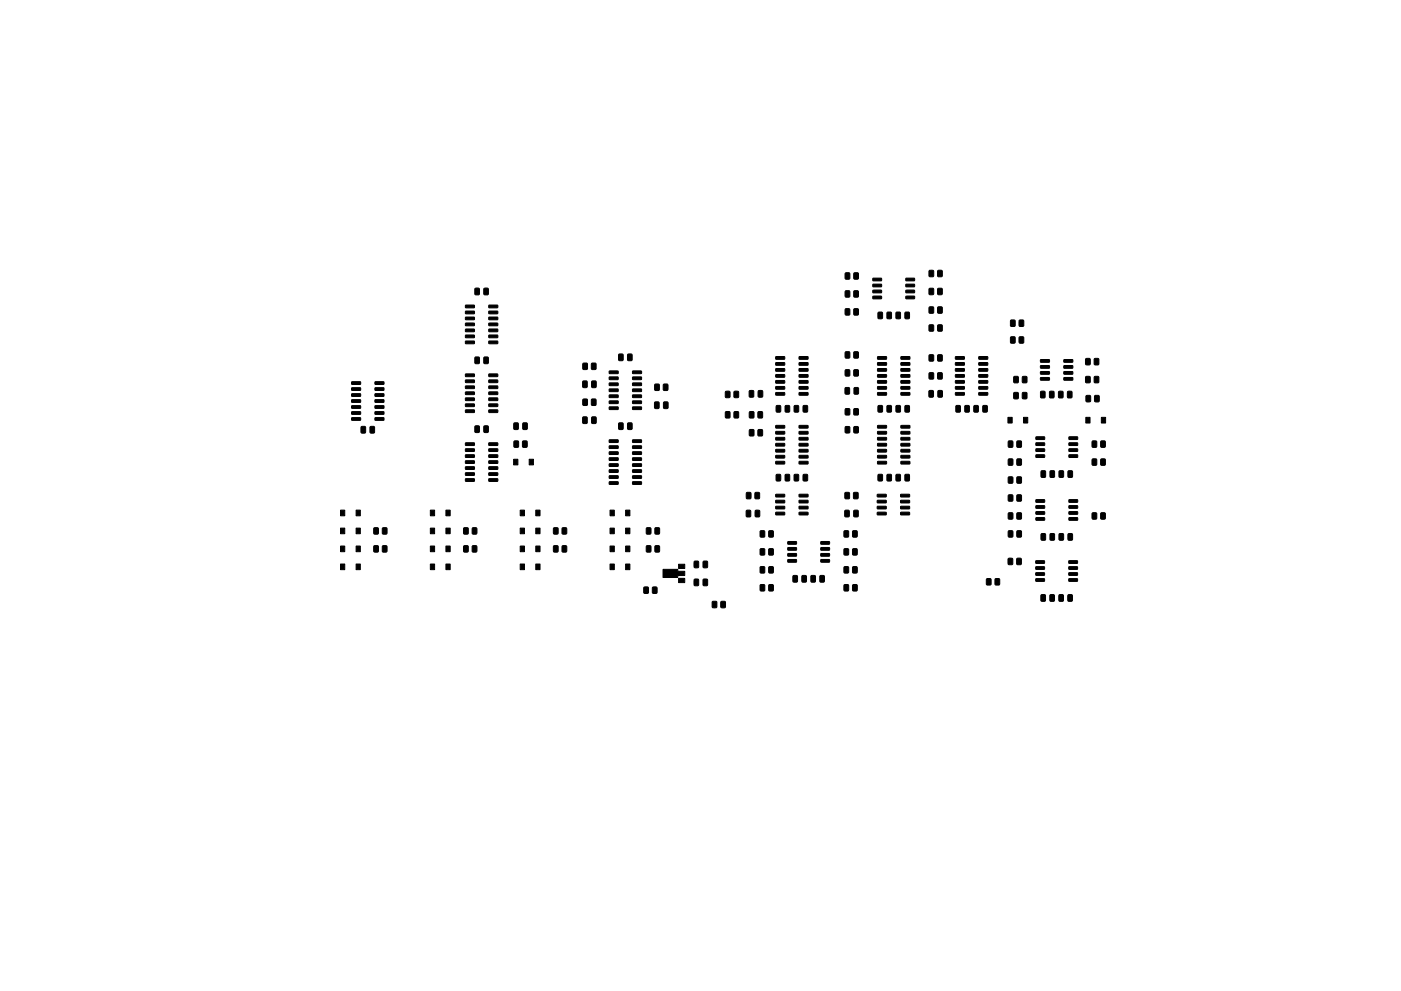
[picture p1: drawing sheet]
<svg xmlns="http://www.w3.org/2000/svg" width="297mm" height="210mm" viewBox="0 0 297 210" stroke-linecap="round" stroke-linejoin="round" font-family="sans-serif">
<g fill="#000" stroke="#000" stroke-width=".21">
<path d="M179.2 57.9h.7l.3 .1v1l-.2 .2-.6 .1-.2-.2zM181.1 57.9h.7l.2 .1v1l-.1 .2-.7 .1-.2-.2zM185.1 59h1.7l.1 .5-1.8 .1zM192.1 59h1.7l.1 .5-1.8 .1zM197 57.4l.7-.1 .3 .2v1l-.2 .2h-.6l-.2-.1zM198.8 57.4l.7-.1 .3 .2v1l-.2 .2h-.6l-.2-.1zM98.7 79.4l1.8-.1 .1 .5-1.8 .1zM98.7 72.4l1.8-.1 .1 .5-1.8 .1zM98.7 71.1h1.8l.1 .5-1.8 .1zM98.7 69.8h1.8l.1 .5-1.8 .1zM98.7 68.6l1.8-.1 .1 .5-1.8 .1zM98.7 67.3h1.8l.1 .5h-1.8z"/>
<path d="M98.7 66h1.8l.1 .5-1.8 .1zM98.7 64.8l1.8-.1 .1 .5-1.8 .1zM100.7 75.8l.7-.1 .2 .2 .1 1-.2 .3h-.6l-.2-.2zM100.7 61.2l.7-.1 .2 .2 .1 1-.2 .2-.6 .1-.2-.2zM102.6 75.8l.7-.1 .2 .2 .1 1-.2 .3h-.6l-.2-.2zM102.6 61.2l.7-.1 .2 .2 .1 1-.2 .2-.6 .1-.2-.2zM103.7 79.4l1.8-.1v.5l-1.8 .1zM103.7 64.8l1.8-.1v.5l-1.8 .1zM103.7 66h1.8v.5l-1.8 .1zM103.7 67.3h1.8v.5h-1.8zM103.7 68.6l1.8-.1v.5l-1.8 .1zM103.7 69.8h1.8v.5l-1.8 .1z"/>
<path d="M103.7 71.1h1.8v.5l-1.8 .1zM103.7 72.4l1.8-.1v.5l-1.8 .1zM123.6 77.1l.7-.1 .2 .2 .1 1-.2 .2h-.6l-.2-.1zM125.4 77.1l.7-.1 .3 .2v1l-.2 .2h-.6l-.2-.1zM129.2 78.7h1.8l.1 .5-1.9 .1zM131.2 75.2l.7-.1 .2 .1v1.1l-.1 .2h-.6l-.2-.1zM133.1 75.2l.7-.1 .2 .1v1.1l-.1 .2h-.6l-.2-.1zM134.1 78.7h1.8l.1 .5-1.8 .1zM164.5 79.5h1.8l.1 .5h-1.9zM164.5 78.2h1.8l.1 .5-1.9 .1zM164.5 77l1.8-.1 .1 .5-1.9 .1zM164.5 75.7h1.8l.1 .4-1.9 .1z"/>
<path d="M169.4 75.7h1.9v.4l-1.8 .1zM169.4 77l1.9-.1v.5l-1.8 .1zM169.4 78.2h1.9v.5l-1.8 .1zM169.4 79.5h1.9v.5h-1.8zM179.2 74.7l.7-.1 .3 .2v1l-.2 .2h-.6l-.2-.1zM179.2 61.7h.7l.3 .1v1l-.2 .2-.6 .1-.2-.2zM179.2 78.5l.7-.1 .3 .2v1l-.2 .2h-.6l-.2-.1zM179.2 65.5h.7l.3 .1v1l-.2 .3h-.6l-.2-.2zM181.1 74.7l.7-.1 .2 .2v1l-.1 .2h-.7l-.2-.1zM181.1 61.7h.7l.2 .1v1l-.1 .2-.7 .1-.2-.2zM181.1 78.5l.7-.1 .2 .2v1l-.1 .2h-.7l-.2-.1zM181.1 65.5h.7l.2 .1v1l-.1 .3h-.7l-.2-.2z"/>
<path d="M185.1 62.9l1.7-.1 .1 .5-1.8 .1zM185.1 61.6h1.7l.1 .5h-1.8zM185.1 60.3h1.7l.1 .5-1.8 .1zM186.2 66.3l.7-.1 .2 .2v1l-.1 .2h-.6l-.3-.1zM186.1 79.5h1.8l.1 .5h-1.9zM186.1 78.2h1.8l.1 .5-1.9 .1zM186.1 77l1.8-.1 .1 .5-1.9 .1zM186.1 75.7h1.8l.1 .4-1.9 .1zM188.1 66.3l.7-.1 .2 .2v1l-.1 .2h-.6l-.3-.1zM190 66.3l.7-.1 .2 .2v1l-.1 .2h-.6l-.2-.1zM191.9 66.3l.7-.1 .2 .2v1l-.1 .2h-.6l-.2-.1zM191 75.7h1.8l.1 .4-1.8 .1z"/>
<path d="M191 77l1.8-.1 .1 .5-1.8 .1zM191 78.2h1.8l.1 .5-1.8 .1zM191 79.5h1.8l.1 .5h-1.8zM192.1 60.3h1.7l.1 .5-1.8 .1zM192.1 61.6h1.7l.1 .5h-1.8zM192.1 62.9l1.7-.1 .1 .5-1.8 .1zM197 75.3l.7-.1 .3 .2v1l-.2 .2h-.6l-.2-.1zM197 69l.7-.1 .3 .1v1l-.2 .3h-.6l-.2-.2zM197 65.2l.7-.1 .3 .1v1l-.2 .3h-.6l-.2-.2zM197 61.2l.7-.1 .3 .2v1l-.2 .2h-.6l-.2-.1zM198.8 75.3l.7-.1 .3 .2v1l-.2 .2h-.6l-.2-.1zM198.8 69l.7-.1 .3 .1v1l-.2 .3h-.6l-.2-.2z"/>
<path d="M198.8 65.2l.7-.1 .3 .1v1l-.2 .3h-.6l-.2-.2zM198.8 61.2l.7-.1 .3 .2v1l-.2 .2h-.6l-.2-.1zM202.6 79.5h1.8l.1 .5h-1.9zM202.6 78.2h1.8l.1 .5-1.9 .1zM202.6 77l1.8-.1 .1 .5-1.9 .1zM202.6 75.7h1.8l.1 .4-1.9 .1zM207.5 75.7h1.9v.4l-1.8 .1zM207.5 77l1.9-.1v.5l-1.8 .1zM207.5 78.2h1.9v.5l-1.8 .1zM207.5 79.5h1.9v.5h-1.8zM214.3 71.5l.7-.1 .2 .2v1l-.1 .2h-.6l-.3-.1zM214.3 67.9h.7l.2 .1v1l-.1 .3h-.6l-.3-.2z"/>
<path d="M216.1 71.5l.7-.1 .3 .2v1l-.2 .2h-.6l-.2-.1zM216.1 67.9h.7l.3 .1v1l-.2 .3h-.6l-.2-.2zM220.6 78.9l1.8-.1 .1 .5-1.8 .1zM220.6 77.6h1.8l.1 .5h-1.8zM220.6 76.3h1.8l.1 .5-1.8 .1zM225.6 76.3h1.8l.1 .5-1.9 .1zM225.6 77.6h1.8l.1 .5h-1.9zM225.6 78.9l1.8-.1 .1 .5-1.9 .1zM230.2 76.1l.7-.1 .2 .2 .1 1-.2 .2h-.6l-.2-.1zM232 76.1l.7-.1 .3 .2v1l-.2 .2h-.6l-.2-.1zM74.6 88.6h1.8l.1 .5-1.9 .1zM74.6 87.4l1.8-.1 .1 .5-1.9 .1z"/>
<path d="M74.6 86.1h1.8l.1 .5h-1.9zM74.6 84.8h1.8l.1 .5-1.9 .1zM74.6 83.6l1.8-.1 .1 .5-1.9 .1zM74.6 82.3h1.8l.1 .5h-1.9zM74.6 81h1.8l.1 .5-1.9 .1zM76.6 90.5h.7l.2 .1v1.1l-.1 .2h-.6l-.3-.1zM78.5 90.5h.7l.2 .1v1.1l-.1 .2h-.6l-.3-.1zM79.5 81h1.8l.1 .5-1.8 .1zM79.5 82.3h1.8l.1 .5h-1.8zM79.5 83.6l1.8-.1 .1 .5-1.8 .1zM79.5 84.8h1.8l.1 .5-1.8 .1zM79.5 86.1h1.8l.1 .5h-1.8z"/>
<path d="M79.5 87.4l1.8-.1 .1 .5-1.8 .1zM79.5 88.6h1.8l.1 .5-1.8 .1zM98.7 87h1.8l.1 .5h-1.8zM98.7 85.7h1.8l.1 .5-1.8 .1zM98.7 84.4h1.8l.1 .5-1.8 .1zM98.7 83.2l1.8-.1 .1 .5-1.8 .1zM98.7 81.9h1.8l.1 .5-1.8 .1zM98.7 80.6h1.8l.1 .5-1.8 .1zM98.7 99.1l1.8-.1 .1 .5-1.8 .1zM98.7 97.8l1.8-.1 .1 .5-1.8 .1zM98.7 96.5h1.8l.1 .5-1.8 .1zM98.7 95.2h1.8l.1 .5-1.8 .1z"/>
<path d="M98.7 94l1.8-.1 .1 .5-1.8 .1zM100.7 90.4l.7-.1 .2 .2 .1 1-.2 .3h-.6l-.2-.2zM102.6 90.4l.7-.1 .2 .2 .1 1-.2 .3h-.6l-.2-.2zM103.7 80.6h1.8v.5l-1.8 .1zM103.7 81.9h1.8v.5l-1.8 .1zM103.7 83.2l1.8-.1v.5l-1.8 .1zM103.7 84.4h1.8v.5l-1.8 .1zM103.7 85.7h1.8v.5l-1.8 .1zM103.7 87h1.8v.5h-1.8zM103.7 94l1.8-.1v.5l-1.8 .1zM103.7 95.2h1.8v.5l-1.8 .1zM103.7 96.5h1.8v.5l-1.8 .1z"/>
<path d="M103.7 97.8l1.8-.1v.5l-1.8 .1zM103.7 99.1l1.8-.1v.5l-1.8 .1zM108.9 97.4h.9v1.2h-.9zM109 89.8l.7-.1 .2 .1v1.1l-.1 .2h-.6l-.3-.1zM109 93.6l.7-.1 .2 .2 .1 1-.2 .2h-.6l-.2-.1zM110.9 89.8l.7-.1 .2 .1v1.1l-.1 .2h-.6l-.3-.1zM110.8 93.6l.7-.1 .3 .2v1l-.2 .2h-.6l-.2-.1zM112.2 97.4h.9v1.2h-.9zM123.6 88.5l.7-.1 .2 .2v1l-.1 .3h-.6l-.3-.2zM123.6 80.9l.7-.1 .2 .2v1l-.1 .2-.6 .1-.3-.2zM123.6 84.7l.7-.1 .2 .2 .1 1-.2 .2h-.6l-.2-.1zM125.4 84.7l.7-.1 .3 .2v1l-.2 .2h-.6l-.2-.1z"/>
<path d="M125.5 88.5l.7-.1 .2 .2v1l-.1 .3h-.6l-.3-.2zM125.5 80.9l.7-.1 .2 .2v1l-.1 .2-.6 .1-.3-.2zM129.2 98.4h1.8l.1 .5-1.9 .1zM129.2 97.1h1.8l.1 .5-1.9 .1zM129.2 95.9l1.8-.1 .1 .5-1.9 .1zM129.2 94.6h1.8l.1 .5-1.9 .1zM129.2 93.3h1.8l.1 .5-1.9 .1zM129.2 86.4l1.8-.1 .1 .5-1.9 .1zM129.2 85.1l1.8-.1 .1 .5-1.9 .1zM129.2 83.8h1.8l.1 .5-1.9 .1zM129.2 82.5h1.8l.1 .5-1.9 .1zM129.2 81.3l1.8-.1 .1 .5-1.9 .1z"/>
<path d="M129.2 80h1.8l.1 .5h-1.9zM131.2 89.8l.7-.1 .2 .1v1.1l-.1 .2h-.6l-.2-.1zM133.1 89.8l.7-.1 .2 .1v1.1l-.1 .2h-.6l-.2-.1zM134.1 93.3h1.8l.1 .5-1.8 .1zM134.1 94.6h1.8l.1 .5-1.8 .1zM134.1 95.9l1.8-.1 .1 .5-1.8 .1zM134.1 97.1h1.8l.1 .5-1.8 .1zM134.1 98.4h1.8l.1 .5-1.8 .1zM134.1 80h1.8l.1 .5h-1.8zM134.1 81.3l1.8-.1 .1 .5-1.8 .1zM134.1 82.5h1.8l.1 .5-1.8 .1zM134.1 83.8h1.8l.1 .5-1.8 .1z"/>
<path d="M134.1 85.1l1.8-.1 .1 .5-1.8 .1zM134.1 86.4l1.8-.1 .1 .5-1.8 .1zM138.8 85.3l.7-.1 .2 .2 .1 1-.2 .3h-.6l-.2-.2zM138.9 81.5h.7l.2 .1v1l-.1 .2-.7 .1-.2-.2zM140.7 85.3l.7-.1 .2 .2 .1 1-.2 .3h-.6l-.2-.2zM140.7 81.5h.7l.2 .1v1l-.1 .2-.6 .1-.3-.2zM153.8 83.1l.7-.1 .3 .1v1l-.2 .3h-.6l-.2-.2zM153.8 87.4l.7-.1 .3 .2v1l-.2 .2h-.6l-.2-.1zM155.7 83.1l.7-.1 .2 .1v1l-.1 .3h-.7l-.2-.2zM155.7 87.4l.7-.1 .2 .2v1l-.1 .2h-.7l-.2-.1zM158.9 87.4l.7-.1 .3 .2v1l-.2 .2h-.6l-.2-.1zM158.9 82.9l.7-.1 .2 .2v1l-.1 .3h-.6l-.3-.2z"/>
<path d="M158.9 91.2l.7-.1 .3 .2v1l-.2 .2h-.6l-.2-.1zM160.7 87.4l.7-.1 .3 .2v1l-.2 .2h-.6l-.2-.1zM160.7 91.2l.7-.1 .3 .2v1l-.2 .2h-.6l-.2-.1zM160.8 82.9l.7-.1 .2 .2v1l-.1 .3h-.6l-.3-.2zM164.6 86.1l.7-.1 .2 .2v1l-.1 .2-.6 .1-.2-.2zM164.5 83.3h1.8l.1 .5h-1.9zM164.5 82h1.8l.1 .5-1.9 .1zM164.5 80.8l1.8-.1 .1 .5-1.9 .1zM164.5 97.9h1.8l.1 .5-1.9 .1zM164.5 96.6h1.8l.1 .5-1.9 .1zM164.5 95.4l1.8-.1 .1 .5-1.9 .1zM164.5 94.1h1.8l.1 .5h-1.9z"/>
<path d="M164.5 92.8h1.8l.1 .5-1.9 .1zM164.5 91.6l1.8-.1 .1 .5-1.9 .1zM164.5 90.3h1.8l.1 .5h-1.9zM166.5 86.1l.7-.1 .2 .2v1l-.1 .2-.6 .1-.2-.2zM168.4 86.1l.7-.1 .2 .2v1l-.1 .2-.6 .1-.2-.2zM170.3 86.1l.7-.1 .2 .2v1l-.1 .2-.6 .1-.2-.2zM169.4 80.8l1.9-.1v.5l-1.8 .1zM169.4 82h1.9v.5l-1.8 .1zM169.4 83.3h1.9v.5h-1.8zM169.4 90.3h1.9v.5h-1.8zM169.4 91.6l1.9-.1v.5l-1.8 .1zM169.4 92.8h1.9v.5l-1.8 .1z"/>
<path d="M169.4 94.1h1.9v.5h-1.8zM169.4 95.4l1.9-.1v.5l-1.8 .1zM169.4 96.6h1.9v.5l-1.8 .1zM169.4 97.9h1.9v.5l-1.8 .1zM179.2 86.7h.7l.3 .1v1l-.2 .3h-.6l-.2-.2zM179.2 82.3l.7-.1 .2 .2v1l-.1 .2-.6 .1-.2-.2zM179.2 90.6l.7-.1 .3 .1v1l-.2 .3h-.6l-.2-.2zM181.1 86.7h.7l.2 .1v1l-.1 .3h-.7l-.2-.2zM181.1 90.6l.7-.1 .2 .1v1l-.1 .3h-.7l-.2-.2zM181.1 82.3l.7-.1 .2 .2v1l-.1 .2-.6 .1-.2-.2zM186.2 86.1l.7-.1 .2 .2v1l-.1 .2-.6 .1-.3-.2zM186.1 97.9h1.8l.1 .5-1.9 .1z"/>
<path d="M186.1 96.6h1.8l.1 .5-1.9 .1zM186.1 95.4l1.8-.1 .1 .5-1.9 .1zM186.1 94.1h1.8l.1 .5h-1.9zM186.1 92.8h1.8l.1 .5-1.9 .1zM186.1 91.6l1.8-.1 .1 .5-1.9 .1zM186.1 90.3h1.8l.1 .5h-1.9zM186.1 83.3h1.8l.1 .5h-1.9zM186.1 82h1.8l.1 .5-1.9 .1zM186.1 80.8l1.8-.1 .1 .5-1.9 .1zM188.1 86.1l.7-.1 .2 .2v1l-.1 .2-.6 .1-.3-.2zM190 86.1l.7-.1 .2 .2v1l-.1 .2-.6 .1-.2-.2zM191.9 86.1l.7-.1 .2 .2v1l-.1 .2-.6 .1-.2-.2z"/>
<path d="M191 90.3h1.8l.1 .5h-1.8zM191 91.6l1.8-.1 .1 .5-1.8 .1zM191 92.8h1.8l.1 .5-1.8 .1zM191 94.1h1.8l.1 .5h-1.8zM191 95.4l1.8-.1 .1 .5-1.8 .1zM191 96.6h1.8l.1 .5-1.8 .1zM191 97.9h1.8l.1 .5-1.8 .1zM191 80.8l1.8-.1 .1 .5-1.8 .1zM191 82h1.8l.1 .5-1.8 .1zM191 83.3h1.8l.1 .5h-1.8zM197 82.9l.7-.1 .2 .2v1l-.1 .3h-.6l-.3-.2zM197 79.1h.7l.3 .1v1l-.2 .2-.6 .1-.2-.2z"/>
<path d="M198.8 79.1h.7l.3 .1v1l-.2 .2-.6 .1-.2-.2zM198.9 82.9l.7-.1 .2 .2v1l-.1 .3h-.6l-.3-.2zM202.7 86.1l.7-.1 .2 .2v1l-.1 .2-.6 .1-.2-.2zM202.6 83.3h1.8l.1 .5h-1.9zM202.6 82h1.8l.1 .5-1.9 .1zM202.6 80.8l1.8-.1 .1 .5-1.9 .1zM204.6 86.1l.7-.1 .2 .2v1l-.1 .2-.6 .1-.2-.2zM206.5 86.1l.7-.1 .2 .2v1l-.1 .2-.6 .1-.2-.2zM208.4 86.1l.7-.1 .2 .2v1l-.1 .2-.6 .1-.2-.2zM207.5 80.8l1.9-.1v.5l-1.8 .1zM207.5 82h1.9v.5l-1.8 .1zM207.5 83.3h1.9v.5h-1.8z"/>
<path d="M213.7 88.5h.9v1.2h-.9zM213.8 97.4l.7-.1 .2 .2 .1 1-.2 .2h-.6l-.2-.1zM213.8 93.6l.7-.1 .2 .2 .1 1-.2 .2h-.6l-.2-.1zM215 83.3l.7-.1 .2 .2v1l-.1 .2h-.6l-.3-.1zM215 79.9l.7-.1 .2 .2v1l-.1 .2h-.6l-.3-.1zM215.6 97.4l.7-.1 .3 .2v1l-.2 .2h-.6l-.2-.1zM215.6 93.6l.7-.1 .3 .2v1l-.2 .2h-.6l-.2-.1zM216.8 83.3l.7-.1 .2 .2 .1 1-.2 .2h-.6l-.3-.1zM216.8 79.9l.7-.1 .2 .2 .1 1-.2 .2h-.6l-.3-.1zM217 88.5h.9v1.2h-.9zM219.7 96.5h1.7l.1 .5-1.8 .1zM219.7 95.2h1.7l.1 .5-1.8 .1z"/>
<path d="M219.7 94l1.7-.1 .1 .5-1.8 .1zM219.7 92.7h1.7l.1 .5h-1.8zM220.7 83.1l.6-.1 .3 .1v1.1l-.2 .2h-.6l-.2-.1zM220.6 80.1h1.8l.1 .5-1.8 .1zM222.6 83.1l.6-.1 .3 .1v1.1l-.2 .2h-.6l-.2-.1zM224.5 83.1l.7-.1 .2 .1v1.1l-.2 .2h-.5l-.3-.1zM226.4 83.1l.7-.1 .2 .1v1.1l-.2 .2h-.5l-.3-.1zM225.6 80.1h1.8l.1 .5-1.9 .1zM226.7 92.7h1.7l.1 .5h-1.8zM226.7 94l1.7-.1 .1 .5-1.8 .1zM226.7 95.2h1.7l.1 .5-1.8 .1zM226.7 96.5h1.7l.1 .5-1.8 .1z"/>
<path d="M230.2 88.5h.9v1.2h-.9zM230.2 79.9l.7-.1 .2 .2 .1 1-.2 .2h-.6l-.2-.1zM230.3 83.9h.7l.2 .1v1l-.1 .3h-.6l-.3-.2zM231.6 97.4l.7-.1 .2 .2v1l-.1 .2h-.6l-.3-.1zM231.6 93.6l.7-.1 .2 .2v1l-.1 .2h-.6l-.3-.1zM232 79.9l.7-.1 .3 .2v1l-.2 .2h-.6l-.2-.1zM232.1 83.9h.7l.3 .1v1l-.2 .3h-.6l-.2-.2zM233.5 88.5h.9v1.2h-.9zM233.4 97.4l.7-.1 .3 .2v1l-.2 .2h-.6l-.2-.1zM233.4 93.6l.7-.1 .3 .2v1l-.2 .2h-.6l-.2-.1zM72.2 119.7h.9v1.2h-.9zM72.2 115.9h.9v1.2h-.9z"/>
<path d="M72.2 108.2h.9v1.2h-.9zM72.2 112h.9v1.2h-.9zM75.5 119.7h.9v1.2h-.9zM75.5 115.9h.9v1.2h-.9zM75.5 108.2h.9v1.2h-.9zM75.5 112h.9v1.2h-.9zM79.3 115.8h.7l.2 .1v1l-.1 .2-.6 .1-.3-.2zM79.3 112l.7-.1 .2 .2v1l-.1 .2h-.6l-.3-.1zM81.1 115.8h.7l.3 .1v1l-.2 .2-.6 .1-.2-.2zM81.1 112l.7-.1 .3 .2v1l-.2 .2h-.6l-.2-.1zM91.2 108.2h.9v1.2h-.9zM91.2 119.7h.9v1.2h-.9z"/>
<path d="M91.2 115.9h.9v1.2h-.9zM91.2 112h.9v1.2h-.9zM94.5 108.2h.9v1.2h-.9zM94.5 119.7h.9v1.2h-.9zM94.5 115.9h.9v1.2h-.9zM94.5 112h.9v1.2h-.9zM98.3 115.8h.7l.3 .1v1l-.2 .2-.6 .1-.2-.2zM98.3 112l.7-.1 .3 .2v1l-.2 .2h-.6l-.2-.1zM100.2 115.8h.7l.2 .1v1l-.1 .2-.7 .1-.2-.2zM100.2 112l.7-.1 .2 .2v1l-.1 .2h-.7l-.2-.1zM98.7 101.6h1.8l.1 .5h-1.8zM98.7 100.3h1.8l.1 .5-1.8 .1z"/>
<path d="M103.7 100.3h1.8v.5l-1.8 .1zM103.7 101.6h1.8v.5h-1.8zM110.3 119.7h.9v1.2h-.9zM110.3 112h.9v1.2h-.9zM110.3 115.9h.9v1.2h-.9zM110.3 108.2h.9v1.2h-.9zM113.6 119.7h.9v1.2h-.9zM113.6 112h.9v1.2h-.9zM113.6 115.9h.9v1.2h-.9zM113.6 108.2h.9v1.2h-.9zM117.4 112l.7-.1 .2 .2v1l-.1 .2h-.6l-.3-.1zM117.4 115.8h.7l.2 .1v1l-.1 .2-.6 .1-.3-.2z"/>
<path d="M119.2 112l.7-.1 .3 .2v1l-.2 .2h-.6l-.2-.1zM119.2 115.8h.7l.3 .1v1l-.2 .2-.6 .1-.2-.2zM129.3 115.9h.9v1.2h-.9zM129.3 112h.9v1.2h-.9zM129.3 108.2h.9v1.2h-.9zM129.3 119.7h.9v1.2h-.9zM129.2 102.2h1.8l.1 .5-1.9 .1zM129.2 101l1.8-.1 .1 .5-1.9 .1zM129.2 99.7h1.8l.1 .5h-1.9zM132.6 115.9h.9v1.2h-.9zM132.6 112h.9v1.2h-.9zM132.6 108.2h.9v1.2h-.9z"/>
<path d="M132.6 119.7h.9v1.2h-.9zM134.1 99.7h1.8l.1 .5h-1.8zM134.1 101l1.8-.1 .1 .5-1.8 .1zM134.1 102.2h1.8l.1 .5-1.8 .1zM137.1 112l.7-.1 .2 .2v1l-.1 .2h-.6l-.3-.1zM137.1 115.8h.7l.2 .1v1l-.1 .2-.6 .1-.3-.2zM138.9 112l.7-.1 .2 .2 .1 1-.2 .2h-.6l-.3-.1zM138.9 115.8h.7l.2 .1 .1 1-.2 .2-.6 .1-.3-.2zM143.9 119.7h1.3v.9h-1.3zM147.2 119.1l.7-.1 .2 .2v1l-.1 .3h-.6l-.2-.2zM149.1 119.1l.7-.1 .2 .2v1l-.1 .3h-.6l-.2-.2zM158.3 108.3l.6-.1 .3 .2v1l-.2 .3h-.6l-.2-.2z"/>
<path d="M158.3 104.5h.7l.2 .1v1l-.1 .2-.6 .1-.3-.2zM160.1 104.5h.7l.2 .1 .1 1-.2 .2-.6 .1-.2-.2zM160.2 108.3l.6-.1 .3 .2v1l-.2 .3h-.6l-.2-.2zM161.2 116.5l.7-.1 .2 .1 .1 1-.2 .3h-.6l-.2-.2zM161.2 112.7l.7-.1 .2 .1 .1 1-.2 .3h-.6l-.2-.2zM163 116.5l.7-.1 .3 .1v1l-.2 .3h-.6l-.2-.2zM163 112.7l.7-.1 .3 .1v1l-.2 .3h-.6l-.2-.2zM164.6 100.7l.7-.1 .2 .2v1l-.1 .2-.6 .1-.2-.2zM164.5 108.7h1.8l.1 .5h-1.9zM164.5 107.4h1.8l.1 .5-1.9 .1zM164.5 106.2l1.8-.1 .1 .5-1.9 .1zM164.5 104.9h1.8l.1 .5h-1.9z"/>
<path d="M166.5 100.7l.7-.1 .2 .2v1l-.1 .2-.6 .1-.2-.2zM167 118.7h1.8l.1 .5-1.8 .1zM167 117.5l1.8-.1 .1 .5-1.8 .1zM167 116.2h1.8l.1 .5h-1.8zM167 114.9h1.8l.1 .5-1.8 .1zM168.4 100.7l.7-.1 .2 .2v1l-.1 .2-.6 .1-.2-.2zM170.3 100.7l.7-.1 .2 .2v1l-.1 .2-.6 .1-.2-.2zM169.4 104.9h1.9v.5h-1.8zM169.4 106.2l1.9-.1v.5l-1.8 .1zM169.4 107.4h1.9v.5l-1.8 .1zM169.4 108.7h1.9v.5h-1.8zM174 114.9h1.8l.1 .5-1.8 .1z"/>
<path d="M174 116.2h1.8l.1 .5h-1.8zM174 117.5l1.8-.1 .1 .5-1.8 .1zM174 118.7h1.8l.1 .5-1.8 .1zM179 112.7l.7-.1 .2 .1v1l-.1 .3h-.6l-.3-.2zM179 116.5l.7-.1 .2 .1v1l-.1 .3h-.6l-.3-.2zM179.2 108.3l.6-.1 .3 .2v1l-.2 .3h-.6l-.2-.2zM179.2 104.5h.7l.2 .1v1l-.1 .2-.6 .1-.3-.2zM180.8 112.7l.7-.1 .2 .1 .1 1-.2 .3h-.6l-.2-.2zM180.8 116.5l.7-.1 .2 .1 .1 1-.2 .3h-.6l-.2-.2zM181 104.5h.7l.2 .1 .1 1-.2 .2-.6 .1-.2-.2zM181.1 108.3l.6-.1 .3 .2v1l-.2 .3h-.6l-.2-.2zM186.2 100.7l.7-.1 .2 .2v1l-.1 .2-.6 .1-.3-.2z"/>
<path d="M186 108.7h1.8l.1 .5h-1.8zM186 107.4h1.8l.1 .5-1.8 .1zM186 106.2l1.8-.1 .1 .5-1.8 .1zM186 104.9h1.8l.1 .5h-1.8zM188.1 100.7l.7-.1 .2 .2v1l-.1 .2-.6 .1-.3-.2zM190 100.7l.7-.1 .2 .2v1l-.1 .2-.6 .1-.2-.2zM191.9 100.7l.7-.1 .2 .2v1l-.1 .2-.6 .1-.2-.2zM191 104.9h1.8l.1 .5h-1.9zM191 106.2l1.8-.1 .1 .5-1.9 .1zM191 107.4h1.8l.1 .5-1.9 .1zM191 108.7h1.8l.1 .5h-1.9zM213.8 105h.7l.2 .1 .1 1-.2 .2-.6 .1-.2-.2z"/>
<path d="M213.8 108.8h.7l.2 .1 .1 1-.2 .2-.6 .1-.2-.2zM213.8 118.5l.7-.1 .2 .2v1l-.1 .2h-.6l-.3-.1zM213.8 112.7l.7-.1 .2 .1 .1 1-.2 .3h-.6l-.2-.2zM213.8 101.2l.7-.1 .2 .2 .1 1-.2 .2h-.6l-.2-.1zM215.6 105h.7l.3 .1v1l-.2 .2-.6 .1-.2-.2zM215.6 108.8h.7l.3 .1v1l-.2 .2-.6 .1-.2-.2zM215.6 118.5l.7-.1 .2 .2 .1 1-.2 .2h-.6l-.2-.1zM215.6 112.7l.7-.1 .3 .1v1l-.2 .3h-.6l-.2-.2zM215.6 101.2l.7-.1 .3 .2v1l-.2 .2h-.6l-.2-.1zM219.6 119h1.8l.1 .5h-1.8zM219.7 109.8h1.7l.1 .5-1.8 .1zM219.7 108.6l1.7-.1 .1 .5-1.8 .1z"/>
<path d="M219.7 107.3h1.7l.1 .5-1.8 .1zM219.7 106h1.7l.1 .5-1.8 .1zM220.8 99.9h.7l.2 .1v1.1l-.2 .2h-.5l-.3-.2zM220.8 113.3l.7-.1 .2 .1v1.1l-.2 .2h-.5l-.3-.1zM222.7 99.9h.7l.2 .1v1.1l-.2 .2h-.5l-.3-.2zM222.7 113.3l.7-.1 .2 .1v1.1l-.2 .2h-.5l-.3-.1zM224.6 113.3l.7-.1 .2 .1v1.1l-.1 .2h-.6l-.3-.1zM224.6 99.9h.7l.2 .1v1.1l-.1 .2h-.6l-.3-.2zM226.5 113.3l.7-.1 .2 .1v1.1l-.1 .2h-.6l-.3-.1zM226.5 99.9h.7l.2 .1v1.1l-.1 .2h-.6l-.3-.2zM226.6 119h1.8l.1 .5h-1.8zM226.7 106h1.7l.1 .5-1.8 .1z"/>
<path d="M226.7 107.3h1.7l.1 .5-1.8 .1zM226.7 108.6l1.7-.1 .1 .5-1.8 .1zM226.7 109.8h1.7l.1 .5-1.8 .1zM231.6 108.8h.7l.2 .1v1l-.1 .2-.6 .1-.3-.2zM233.4 108.8h.7l.3 .1v1l-.2 .2-.6 .1-.2-.2zM136.5 124.6l.7-.1 .3 .2v1l-.2 .2h-.6l-.2-.1zM138.4 124.6l.7-.1 .2 .2v1l-.1 .2h-.7l-.2-.1zM140.6 120.8h3.1v.4h1.5v.9h-1.5v.4h-3.1zM143.9 122.7h1.3v.9h-1.3zM147.2 122.9l.7-.1 .2 .2v1l-.1 .3h-.6l-.2-.2zM149.1 122.9l.7-.1 .2 .2v1l-.1 .3h-.6l-.2-.2zM151 127.6h.8l.2 .1v1l-.2 .2-.6 .1-.2-.2z"/>
<path d="M152.9 127.6h.7l.2 .1v1l-.1 .2-.7 .1-.2-.2zM161.2 120.3l.7-.1 .2 .2 .1 .9-.2 .3h-.6l-.2-.2zM161.2 124.1l.7-.1 .2 .2 .1 1-.2 .2h-.6l-.2-.1zM163 120.3l.7-.1 .3 .2v.9l-.2 .3h-.6l-.2-.2zM163 124.1l.7-.1 .3 .2v1l-.2 .2h-.6l-.2-.1zM168.2 122.2l.6-.1 .3 .1v1.1l-.2 .2h-.6l-.2-.1zM170.1 122.2l.6-.1 .3 .1v1.1l-.2 .2h-.6l-.2-.1zM172 122.2l.7-.1 .2 .1v1.1l-.1 .2h-.6l-.3-.1zM173.9 122.2l.7-.1 .2 .1v1.1l-.1 .2h-.6l-.3-.1zM179 124.1l.7-.1 .2 .2v1l-.1 .2h-.6l-.3-.1zM179 120.3l.7-.1 .2 .2v.9l-.1 .3h-.6l-.3-.2zM180.8 124.1l.7-.1 .2 .2 .1 1-.2 .2h-.6l-.2-.1z"/>
<path d="M180.8 120.3l.7-.1 .2 .2 .1 .9-.2 .3h-.6l-.2-.2zM209.2 122.8l.7-.1 .2 .2v1l-.1 .2h-.6l-.3-.1zM211 122.8l.7-.1 .2 .2 .1 1-.2 .2h-.6l-.2-.1zM219.6 122.8h1.8l.1 .5h-1.8zM219.6 121.5h1.8l.1 .5-1.8 .1zM219.6 120.3l1.8-.1 .1 .5-1.8 .1zM220.7 126.2l.7-.1 .3 .2v1l-.2 .3h-.6l-.2-.2zM222.6 126.2l.7-.1 .3 .2v1l-.2 .3h-.6l-.2-.2zM224.6 126.2l.6-.1 .3 .2v1l-.2 .3h-.6l-.2-.2zM226.5 126.2l.6-.1 .3 .2v1l-.2 .3h-.6l-.2-.2zM226.6 120.3l1.8-.1 .1 .5-1.8 .1zM226.6 121.5h1.8l.1 .5-1.8 .1z"/>
<path d="M226.6 122.8h1.8l.1 .5h-1.8z"/>
</g>
</svg>
